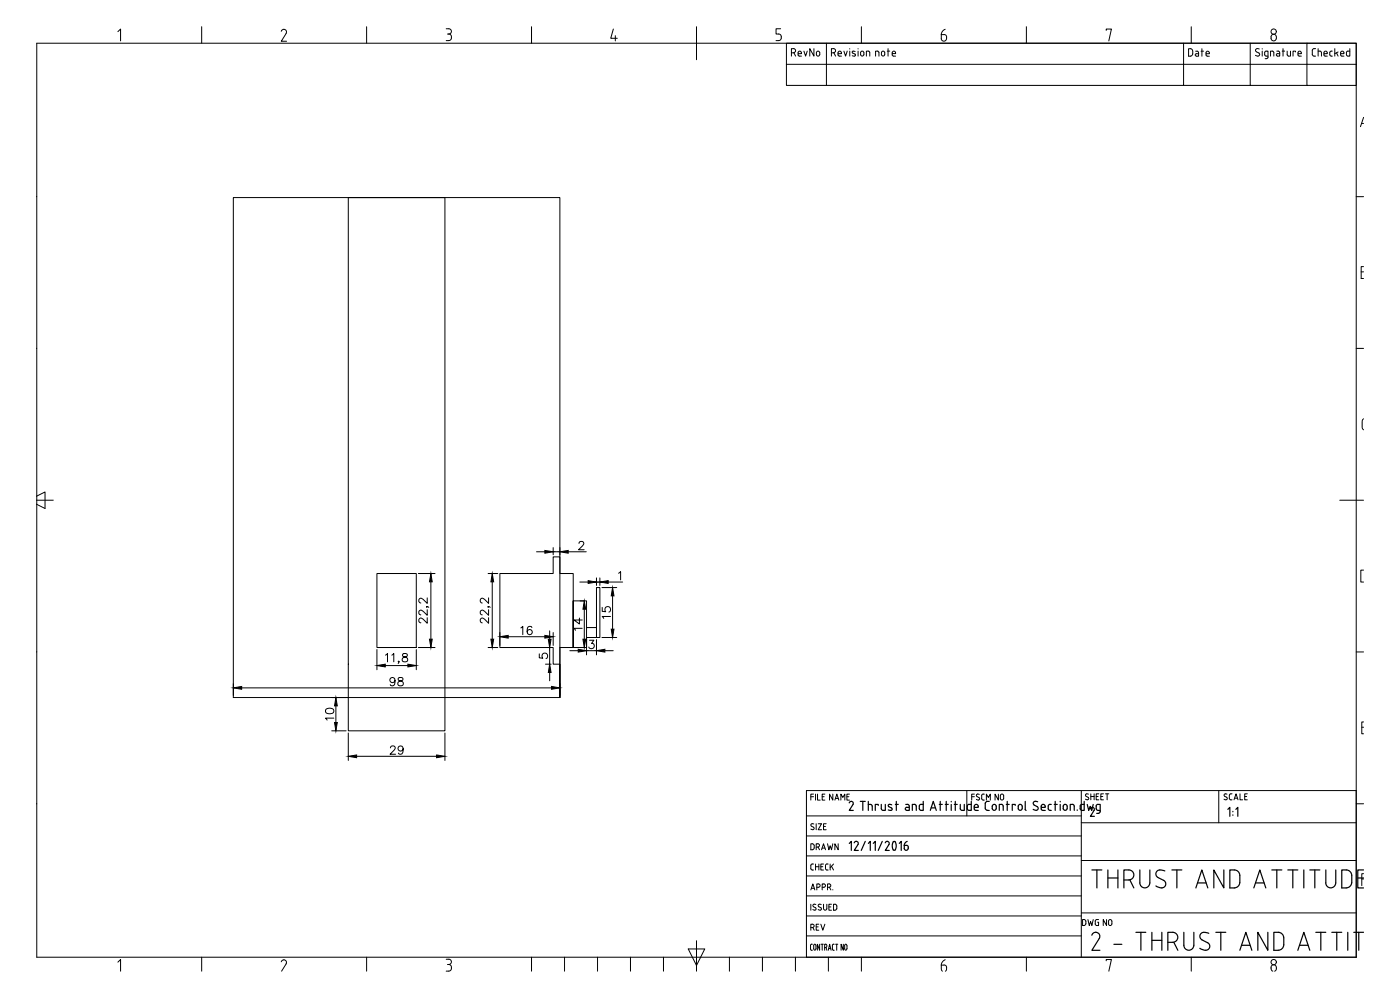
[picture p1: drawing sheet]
<svg xmlns="http://www.w3.org/2000/svg" width="420mm" height="297mm" viewBox="0 0 420 297" stroke-linecap="round" stroke-linejoin="round" font-family="sans-serif">
<defs><g id="words">
<text font-size="7.1" x="281.5" y="292.5">6</text>
<g font-size="5.3">
<text x="236.7" y="18">RevNo</text>
<text x="355.6" y="18">Date</text>
<text x="393" y="18">Checked</text>
</g>
<g font-size="4.9">
<text x="242.4" y="256.1">DRAWN</text>
<text x="242.4" y="262.1">CHECK</text>
<text x="242.4" y="268.1">APPR.</text>
<text x="242.4" y="280.5">REV</text>
<text x="323.8" y="279">DWG NO</text>
</g>
</g></defs>
<!-- layer: Title Block -->
<g fill="none" stroke="#000" stroke-width=".3">
<path d="M11 13h396v274.2h-396zM35.4 9.5l.8-.8v3.6M60.5 8v5M85.2 8.8l.7 .4v.8M85.2 8.8l-.5 .2-.3 .4M85.9 10l-1.5 2.4h1.6M110 8v5M133.9 8.6h.8a.79 .79 0 0 1 .8 .8 .79 .79 0 0 1-.8 .8M134.3 10.2h.4M134.7 10.2a.79 .79 0 0 1 .8 .8M135.5 11v.4a.79 .79 0 0 1-.8 .8h-.8M159.5 8v5"/>
<path d="M184.1 8.7l-.8 2.8h2M184.7 10.7v1.6M209 8v9.9M234.3 8.6h-1.4v1.6h.8a.79 .79 0 0 1 .8 .8M234.5 11v.4a.79 .79 0 0 1-.8 .8h-.8M236 19.3v6.3h12M236 19.3h171M248 19.3v6.3h107.2M250.1 14.6a.62 .62 0 0 1 .7 .6 .62 .62 0 0 1-.7 .6h-.6M250.2 14.6h-.7v2.2M250.3 15.8l.5 1M252.5 15.8a.5 .5 0 0 0-.5-.5 .5 .5 0 0 0-.5 .5l.2 1h.8"/>
<path d="M252.5 15.8v.3h-1M253.3 15.3l.5 1.5 .5-1.5M255 14.6v.1M255 15.3v1.5M256.6 16.2v.6l-.8-.1M256.6 15.5l-.5-.2-.3 .3 .1 .3 .7 .3M257.5 14.6v.1M257.5 15.3v1.5M258.5 8v5M259.3 15.8a.5 .5 0 0 0-.5-.5 .5 .5 0 0 0-.5 .5v.5a.49 .49 0 0 0 .5 .5 .49 .49 0 0 0 .5-.5M259.3 15.8v.5M260 16.8v-1.5l1 .3v1.2"/>
<path d="M262.8 16.8v-1.5l.9 .3 .1 1.2M264.6 15.6a.5 .5 0 0 1 .6-.2 .5 .5 0 0 1 .3 .4v.5a.5 .5 0 0 1-.5 .5 .5 .5 0 0 1-.5-.5zM266.3 15.3h.7M266.5 14.6v2.2M267.8 16.1h1v-.3a.5 .5 0 0 0-.5-.5 .5 .5 0 0 0-.5 .5l.1 1h.9M282.5 10.4h.8a.94 .94 0 0 1 .7 1.2 .94 .94 0 0 1-1.3 .5l-.2-.5zM283.7 8.8l-.7 .4-.5 1.2M308 8v5M332 9.1v-.4h1.6l-.8 3.6M355.2 13h-119.2v6.3M357.5 8v5M375.2 13v12.6h17"/>
<path d="M377.3 14.6l.6 .1M377.3 14.6l-.4 .2-.1 .4 1 .7a.57 .57 0 0 1 .1 .8 .57 .57 0 0 1-.9 0l-.2-.1M378.8 14.6v.1M378.8 15.3v1.5M379.5 16.4l.5 .4M379.7 17.6h.4M380 15.3l-.4 .3-.1 .8M380 15.3h.5v1.8l-.4 .5M380 16.8h.5M381.3 16.8v-1.5l.9 .3 .1 1.2M383 11.1a.83 .83 0 0 0-1-.8 .83 .83 0 0 0-.5 1.2 .78 .78 0 0 0 .8 .8 .78 .78 0 0 0 .7-.8M383.1 11.1v.4"/>
<path d="M383.2 15.3l.8 .3 .1 1.2-1-.2v-.3l.3-.2M383.4 16.1h.7M384.8 15.3h.8M385 14.6v2.2M386.3 16.4l.4 .4M386.3 15.3v1.1M387.3 15.3v1.5h-.6M388.8 15.6v-.3h-.7v1.5M389.6 16.1h1l-.1-.3a.49 .49 0 0 0-.5-.5 .49 .49 0 0 0-.4 .5v.8l1 .2M392.2 13h-37v12.6h20M392.2 13h14.8v12.6h-14.8zM408.7 37h.5"/>
<path d="M409.2 35.2l-.9 2.8M10.8 59h.2M407 59h2.2M408.5 81.6h.7M409.2 80h-.7v3.6h.7M10.8 104.5h.2M407 104.5h2.2M409.2 125.7l-.4 .7v2.1l.4 .5M10.8 148.9l2.7-1.3v5l-2.7-1.4M10.8 150.1h5.2M402.1 150.1h7.1M409.2 171.1h-.8v3.5h.8"/>
<path d="M10.8 195.6h.2M407 195.6h2.2M408.7 218.2h.5M409.2 216.6h-.5v3.6h.5M243.3 239h.8M244.1 238.3h-.8v1.8M244.8 238.3v1.8M245.3 238.3v1.8h.9M246.7 239h.6M247.6 238.3h-.9v1.8h.9M249.9 238.3v1.8l-1-1.8v1.8M250.7 239.6h.9"/>
<path d="M254.2 239h.5M254.9 238.3h-.7v1.8h.7M290.2 237.2v7.6M291.6 239h.8M292.4 238.3h-.8v1.8M293.2 239l.6 .3a.48 .48 0 0 1 0 .8 .48 .48 0 0 1-.8-.3M293.9 238.3a.46 .46 0 0 0-.7 0 .46 .46 0 0 0 0 .7M294.6 238.7l.1 1.1 .4 .2M295.1 238.2l-.5 .5M295.1 238.3h.3M299.6 238.3v1.8l-1-1.8v1.8M300.3 238.5a.5 .5 0 0 1 .5-.2 .5 .5 0 0 1 .4 .4v.8a.5 .5 0 0 1-.5 .5 .5 .5 0 0 1-.5-.4z"/>
<path d="M324.5 237.2v50M325.8 239.8l.6 .2M326 238.9l.7 .6-.3 .5M326.7 238.3a.47 .47 0 0 0-.7-.1 .47 .47 0 0 0 0 .7M327.4 239h1M327.4 238.2v1.8M328.4 238.2v1.8M329 239h.6M329.8 238.2h-.8v1.8h.8M330.4 239h.6M331.2 238.2h-.8v1.8h.8M331.8 238.2h1"/>
<path d="M332.3 238.2v1.8M365.8 237.2v9.7M367.3 239.8l.6 .2M367.6 238.9l.5 .3M368.1 239.2l.2 .5-.4 .3M368.2 238.3a.46 .46 0 0 0-.6-.1 .46 .46 0 0 0 0 .7M368.9 239.5l.5 .5M369.4 238.2l-.4 .2-.1 1.1M369.4 240h.3M369.4 238.2h.3M370.3 240l.7-1.8 .5 1.8M370.5 239.5h.9"/>
<path d="M372.1 238.2v1.8h.8M373.6 239h.5M374.3 238.2h-.7v1.8h.7M407 237.2h-165v50M10.8 241.2h.2M242 256.8h82.5M242 250.8h82.5M242 244.8h82.5M243.7 247.2l-.4 .4 .8 .6a.5 .5 0 0 1 0 .8 .5 .5 0 0 1-.8-.2M243.7 247.1l.5 .1M244.9 247.2v1.8M245.5 247.2h1.1l-1.1 1.8h1.1"/>
<path d="M247.1 248h.6M248 247.2h-.9v1.8h.9M250.6 240.1l.5-1.8 .6 1.8M252.4 240.1v-1.8l.5 1 .6-1v1.8M295.1 240.1h.3M296 240.1v-1.8l.6 1 .6-1v1.8M324.5 258.2h82.5M324.5 246.9h82.5M407 241.2h2.2M242 274.8h82.5M242 268.8h82.5M242 262.8h82.5"/>
<path d="M243.3 271.3v1.8M244.8 271.4a.47 .47 0 0 0-.6 0 .47 .47 0 0 0 0 .6l.5 .3a.5 .5 0 0 1 0 .8 .5 .5 0 0 1-.8-.2M245.8 272.1l.5 .2a.49 .49 0 0 1 0 .8 .49 .49 0 0 1-.8-.2M246.4 271.4a.48 .48 0 0 0-.6 0 .48 .48 0 0 0 0 .6M247.1 271.3v1.3a.5 .5 0 0 0 .5 .5 .5 .5 0 0 0 .5-.5v-1.3M248.8 272.1h.6M249.5 271.3h-.7v1.8h.7M250.2 271.3l.7 .1a1.21 1.21 0 0 1 .2 1.4l-.9 .3zM324.5 273.9h82.5M408.7 263.7h.5M409.2 262.1h-.5v3.6M35.4 288.7l.8-.8v3.5"/>
<path d="M60.5 287.2v4.2M85.2 288l.7 .4v.8M85.2 288l-.5 .1-.3 .5M85.9 289.2l-1.4 2.2M110 287.2v4.2M133.9 287.8h.8a.79 .79 0 0 1 .8 .8 .79 .79 0 0 1-.8 .8M134.3 289.4h.4M134.7 289.4a1.01 1.01 0 0 1 .8 1 1.01 1.01 0 0 1-.8 1h-.8M159.5 287.2v4.2M169.4 287.2v4.2M179.3 287.2v4.2M189.2 287.2v4.2"/>
<path d="M199.1 287.2v4.2M206.6 284.7h4.9l-2.5 5zM209 282.3v9.1M218.9 287.2v4.2M228.8 287.2v4.2M238.7 287.2v4.2M242 280.8h82.5M243.8 283.3l-.5 .2-.1 1.2 .2 .3 .4 .1M244.2 283.8l.3-.5 .4 .5M244.2 283.8v1l.3 .3 .3-.3 .1-1M246 283.3v1.8l-.7-1.8v1.8M246.4 283.3h.7"/>
<path d="M246.7 283.3v1.8M247.5 284.3l.6-.3-.1-.6-.5-.1v1.8M247.9 284.3l.3 .8M248.6 285.1l.4-1.8 .4 1.8M248.6 287.2v4.2M248.7 284.6h.6M249.8 284.7l.3 .4M249.8 283.8v.9M250.1 283.3l-.3 .4M250.1 285.1h.3M250.1 283.3h.3M250.8 283.3h.6"/>
<path d="M251.1 283.3v1.8M253.1 283.3v1.8l-.7-1.8v1.8M253.5 283.8l.3-.5 .4 .5M253.5 283.8v.8M254.2 283.8l-.2 1.2h-.3l-.2-.4M258.5 287.2v4.2M308 287.2v4.2M332 288.3v-.4h1.6l-.8 3.5M357.5 287.2v4.2M383 290.3a.86 .86 0 0 0-1.2-.7 .86 .86 0 0 0-.3 1.3l.5 .5M383.1 290.3l-.1 .6-.5 .5"/>
<circle cx="382.2" cy="9.5" r=".79"/>
<circle cx="382.2" cy="288.7" r=".79"/>
</g>
<g fill="none" stroke="#000" stroke-width=".36">
<path d="M254.9 240.9a.62 .62 0 0 1 .8-.4 .62 .62 0 0 1 .3 .9l-1.1 1.8h1.2M254.9 253.1l.6-.7v2.8M257 252.4l-.6 .5M257 252.4l.4 .2 .2 .6-1.2 2h1.2M258.2 240.4h1.5M258.9 240.4v2.8M259.7 252.4l-1.2 2.8M260.6 241.4l1.1 .2 .1 1.6M260.6 253.1l.6-.7v2.8M260.6 240.4v2.8M262.1 253.1l.6-.7v2.8M263.6 241.7v-.3h-.9v1.8"/>
<path d="M264.5 241.4l.1 1.5 1.1 .3v-1.8M264.8 252.4l-1.2 2.8M266.3 252.4l.4 .2 .2 .6-1.2 2h1.2M266.3 252.4l-.6 .5M267.6 241.5a.55 .55 0 0 0-.7-.2 .55 .55 0 0 0-.3 .6l1 .5 .2 .4-.4 .3-.8-.1M268.1 252.6l.3-.2a1.79 1.79 0 0 1 0 2.7l-.3-.1-.3-1zM268.7 241.4h.9M269 240.4v2.8M269.9 253.1l.6-.7v2.8M271.4 254.5a.6 .6 0 0 0 .6 .6 .6 .6 0 0 0 .6-.6M271.4 253.7l1 .1 .2 .7M271.4 253.7v.8"/>
<path d="M271.8 241.4h.8l.3 .5v1.3h-.8a.47 .47 0 0 1-.4-.5 .47 .47 0 0 1 .4-.5M272.1 242.2h.8M272.3 252.4l-.7 .5-.2 .7M273.8 243.2v-1.8l1.1 .2 .1 1.6M277.1 240.4v2.8l-.9-.1a1.33 1.33 0 0 1-.2-1.5l.4-.3 .7 .1M279.2 243.2l.9-2.8 .9 2.8M279.4 242.4h1.3M281.9 241.4h.9M282.2 240.4v2.8M283.7 241.4h.9M284 240.4v2.8M285.5 240.4v.2"/>
<path d="M285.5 241.4v1.8M286.4 241.4h.9M286.7 240.4v2.8M288.2 241.4l.1 1.5 1.1 .3v-1.8M291.5 240.4v2.8l-1-.1a1.33 1.33 0 0 1-.1-1.5l.4-.3 .7 .1M292.4 242.2h1.2a.63 .63 0 0 0-.4-.8 .63 .63 0 0 0-.8 .5v1l1.2 .3M296.9 240.4l-.8 .1-.4 .6v1.6l.4 .4 .8 .1M298 241.5l.4-.2 .4 .2 .2 1a.6 .6 0 0 1-.6 .6 .6 .6 0 0 1-.6-.6zM299.9 243.2v-1.8l1.1 .2 .1 1.6M302 241.4h.9M302.3 240.4v2.8M304.7 241.7v-.3h-.9v1.8"/>
<path d="M305.7 241.5l.5-.2 .4 .2 .2 1a.59 .59 0 0 1-.6 .6 .59 .59 0 0 1-.6-.6zM307.7 242.8l.3 .3M307.7 240.4v2.4M311.2 242a.68 .68 0 0 1 .2 1 .68 .68 0 0 1-1 0l-.3-.2M311.4 240.6a.71 .71 0 0 0-1-.1 .71 .71 0 0 0 0 1.1l.9 .4M312.5 242.2h1.2a.63 .63 0 0 0-.4-.8 .63 .63 0 0 0-.8 .5v.8l.2 .4 1 .1M315.5 241.4l-.8 .2a1.33 1.33 0 0 0 .1 1.5l.7 .1M316.4 241.4h.9M316.7 240.4v2.8M318.2 240.4v.2M318.2 241.4v1.8M319.3 241.5l.4-.2 .4 .2 .2 1a.59 .59 0 0 1-.6 .6 .59 .59 0 0 1-.6-.6z"/>
<path d="M321.2 243.2v-1.8l1.1 .2 .1 1.6M323.3 243v.2M325.4 240.4v2.8l-1-.1a1.33 1.33 0 0 1-.2-1.5l.5-.3 .7 .1M326.3 241.4l.4 1.8 .5-1.3 .4 1.3 .5-1.8M327.2 242.7a.61 .61 0 0 1 .9-.4 .61 .61 0 0 1 .2 .8l-1.1 1.8h1.3M329.1 244h.6M330.2 243.2l-1.1-.3a1.33 1.33 0 0 1 .1-1.5h1v2.1l-.6 .5M368.5 242.8l.6-.6v2.7M370 243.4v.2M370 244.5v.1M370.9 242.8l.6-.6v2.7M327.7 261h3"/>
<path d="M328.9 279.7a1.2 1.2 0 0 1 1 1.9l-2.2 3.5h2.4M329.2 261v5.4M332.5 261v5.4M332.5 263.4h3M335.5 261v5.4M337.3 264h1.5M338.8 261a1.49 1.49 0 0 1 1.5 1.5 1.49 1.49 0 0 1-1.5 1.5M338.8 261h-1.5v5.4M339.1 264l1.2 2.4M340.9 279.7h3M342.1 261v3.9a1.49 1.49 0 0 0 1.5 1.5 1.49 1.49 0 0 0 1.5-1.5v-3.9M342.4 279.7v5.4"/>
<path d="M345.7 279.7v5.4M348.7 279.7v5.4M349.2 264.1a1.26 1.26 0 0 1 .5 1.8 1.26 1.26 0 0 1-1.8 .4l-1-.5M349.6 261.3a1.67 1.67 0 0 0-2.7 1l.3 .7 2 1.2M351.7 261h3M353.2 261v5.4M355.3 279.7v3.9a1.49 1.49 0 0 0 1.5 1.5 1.49 1.49 0 0 0 1.5-1.5v-3.9M358.9 266.4l1.8-5.4 1.8 5.4M359.4 264.9h2.6M364.9 279.7h3M366.4 279.7v5.4M367.3 261v5.4l-3-5.4v5.4"/>
<path d="M369.1 261a2.47 2.47 0 0 1 2.8 .8 5.4 5.4 0 0 1 .1 3.4l-.4 .7a2.75 2.75 0 0 1-2.5 .5zM376.3 266.4l1.8-5.4 1.8 5.4M376.8 264.9h2.6M380.5 279.7v5.4l-3-5.4v5.4M381.7 261h3M382.3 279.7a2.45 2.45 0 0 1 2.7 .8 5.4 5.4 0 0 1 .2 3.4l-.4 .7a2.73 2.73 0 0 1-2.5 .5zM383.2 261v5.4M386.5 261h3M388 261v5.4M391.3 261v5.4M393.1 261h3M394.6 261v5.4"/>
<path d="M394.9 279.7h3M396.4 279.7v5.4M397.9 261v3.9a1.49 1.49 0 0 0 1.5 1.5 1.49 1.49 0 0 0 1.5-1.5v-3.9M399.7 279.7h3M401.2 279.7v5.4M402.7 261a2.47 2.47 0 0 1 2.7 .8 5.4 5.4 0 0 1 .2 3.4l-.4 .7a2.75 2.75 0 0 1-2.5 .5zM404.5 279.7v5.4M406.3 279.7h2.9M407.5 263.4h1.7M407.8 279.7v5.4M409.2 261h-1.7v5.4h1.7M334.3 283.3h2.4"/>
<path d="M345.7 282.1h3M350.5 282.7h1.5a1.49 1.49 0 0 0 1.5-1.5 1.49 1.49 0 0 0-1.5-1.5h-1.5v5.4M352.3 282.7l1.2 2.4M362.8 280a1.67 1.67 0 0 0-2.7 1.1l.1 .3a5.1 5.1 0 0 0 2.5 1.7 1.35 1.35 0 0 1-.1 1.8 1.35 1.35 0 0 1-1.9 0l-.6-.4M372.1 285.1l1.8-5.4 1.8 5.4M372.6 283.6h2.6M389.5 285.1l1.8-5.4 1.8 5.4M390 283.6h2.6"/>
</g>
<!-- layer: 0 -->
<g fill="none" stroke="#000" stroke-width=".3">
<path d="M70 59.3h98v150h-98zM104.5 59.3h29v160h-29zM113.1 172.1h11.8v22.2h-11.8zM125.5 172.1h5.1M128.2 179.4v1.6l-1.2-1.2-.8-.3-.4 .2-.1 .7 .6 .5M129.3 174.6v17.2M146.5 172.1h2.9M146.6 179.4v1.6l-1.2-1.2a.77 .77 0 0 0-1-.2l-.3 .8 .6 .5M147.7 174.6v17.2M150 172.1h16v-5h2v5h4v22.2h-4v15v-10h-2v-5h-16zM161 165.6h2.5M166 164.3v2.1"/>
<path d="M166 165.6h2M168 164.3v2.1M170.5 165.6h5.4M173.8 163l.5-.6 .8 .3a.77 .77 0 0 1-.3 1.1l-1.2 1.1h1.7M174 174.6h2.5M179 173.4v2.3M179 174.6h1M180 173.4v2.3M180.6 176.3h4.5M182.5 174.6h4.4M183.8 178.8v10M185.6 172l.7-.5v2.5"/>
<path d="M113.1 194.9v6M115.6 199.7h6.8M115.7 196.6l.6-.5v2.5M117.6 196.6l.6-.5v2.5M119.7 198.5h-.2h.2l-.2 .6M120.9 196.2a.49 .49 0 0 0 .3 .8l.5 .2a.71 .71 0 0 1 .7 .6 .71 .71 0 0 1-.6 .8l-1-.3a.93 .93 0 0 1 .1-1 .93 .93 0 0 1 1-.3 .49 .49 0 0 0 .2-.8zM124.9 194.9v6M125.5 194.3h5.1M128.1 182v.2v-.2l.6 .2M128.2 185.3v1.7l-1.2-1.2-.8-.4-.5 .5v.5l.6 .5M128.2 182.9v1.7l-1.2-1.2-.8-.3-.5 .4v.5l.6 .5M146.5 194.3h2.9"/>
<path d="M146.5 182v.2v-.2l.6 .2M146.6 185.3v1.7l-1.2-1.2a.77 .77 0 0 0-1-.2l-.3 .8 .6 .5M146.6 182.9v1.7l-1.2-1.2a.77 .77 0 0 0-1-.2l-.3 .8 .6 .5M150 189.8v3.8M152.5 191h11M156.3 188.4l.6-.5v2.5M159.6 188.3a.73 .73 0 0 0-1-.3 1.45 1.45 0 0 0 .4 2.4 .77 .77 0 0 0 .7-.8 .77 .77 0 0 0-.7-.7 .77 .77 0 0 0-.8 .7M161.8 196.2v1.2l1.1 .1a.88 .88 0 0 1 0-1.3 .88 .88 0 0 1 1.3 .1 .88 .88 0 0 1-.3 1.3M163.7 194.3h1.7M163.7 199.3h1.7M165 189.3v2.5M165 194.3v5"/>
<path d="M166 189.8v3.8M171 195.2h2.5M172 180.3v14v-14h4v14h-4M173.9 185.4v1.8l-1.7-1.2h2.5M174.1 194.3h1.3M174.1 180.3h1.3M174.7 188.5h-2.5l.5 .6M175.4 182.8v9M176 188.3h3v3h-3v3M176 191.9v4.6M176 195.2h3M176.9 192.1h1.3l-.7 1a.84 .84 0 0 1 .6 1.3 .84 .84 0 0 1-1.4-.3"/>
<path d="M179 188.3v-12h1v15h-1M179 191.9v4.6M180.6 191.3h4.5M180.7 182.2v1.2l1.1 .2a.88 .88 0 0 1-.1-1.4 .88 .88 0 0 1 1.4 .2 .88 .88 0 0 1-.4 1.3M181.5 195.2h2.5M183.2 185h-2.5l.5 .6M70 205.1v3.6M72.5 206.4h93M97.8 212.8a1.6 1.6 0 0 1 2.4 .4v.2a1.43 1.43 0 0 1-2.5 0zM99.6 219.3h4.3M99.6 209.3h4.3M100.2 215.5h-2.5l.5 .6"/>
<path d="M100.8 211.8v5M104.5 219.9v8.3M118.5 204.1a.78 .78 0 0 1-1 .6 .78 .78 0 0 1-.3-1.2 .78 .78 0 0 1 1.2 .1 1.8 1.8 0 0 1-.6 2.2l-.6-.2-.1-.2M119.6 203.4a.51 .51 0 0 0 .3 .8 .89 .89 0 0 1 1 .4 .89 .89 0 0 1-.1 1l-.8 .2a.72 .72 0 0 1-.6-.8 .72 .72 0 0 1 .7-.7l.5-.1a.51 .51 0 0 0 .2-.8zM133.5 219.9v8.3M165 201.8v2.5M107 226.9h24M117.2 224.4l.5-.6 .7 .1 .2 .4-.4 .8-1.1 1.2h1.6M121 224.6a.77 .77 0 0 1-1.1 .7 .77 .77 0 0 1-.3-1.2 .77 .77 0 0 1 1.3 .1 1.33 1.33 0 0 1-.9 2.1l-.4-.4"/>
</g>
<g fill="#000" stroke="#000" stroke-width=".3">
<path d="M129.3 172.1l.4 2.5h-.8zM147.7 172.1l.5 2.5h-.9zM163.5 165.2l2.5 .4-2.5 .4zM168 165.6l2.5-.4v.8zM176.5 174.2l2.5 .4-2.5 .4zM180 174.6l2.5-.4v.8zM183.8 176.3l.5 2.5h-.9zM113.1 199.7l2.5-.4v.8zM122.4 199.3l2.5 .4-2.5 .4zM128.9 191.8h.8l-.4 2.5zM147.3 191.8h.9l-.5 2.5zM150 191l2.5-.4v.9z"/>
<path d="M163.5 190.6l2.5 .4-2.5 .5zM164.6 191.8h.8l-.4 2.5zM173.5 194.8l2.5 .4-2.5 .5zM175.4 180.3l.4 2.5h-.9zM174.9 191.8h.9l-.4 2.5zM179 195.2l2.5-.4v.9zM183.4 188.8h.9l-.5 2.5zM70 206.4l2.5-.4v.8zM100.4 216.8h.8l-.4 2.5zM100.8 209.3l.4 2.5h-.8zM165 199.3l.4 2.5h-.8zM165.5 206l2.5 .4-2.5 .4z"/>
<path d="M104.5 226.9l2.5-.4v.8zM131 226.5l2.5 .4-2.5 .4z"/>
</g>
<use href="#words"/>
</svg>
